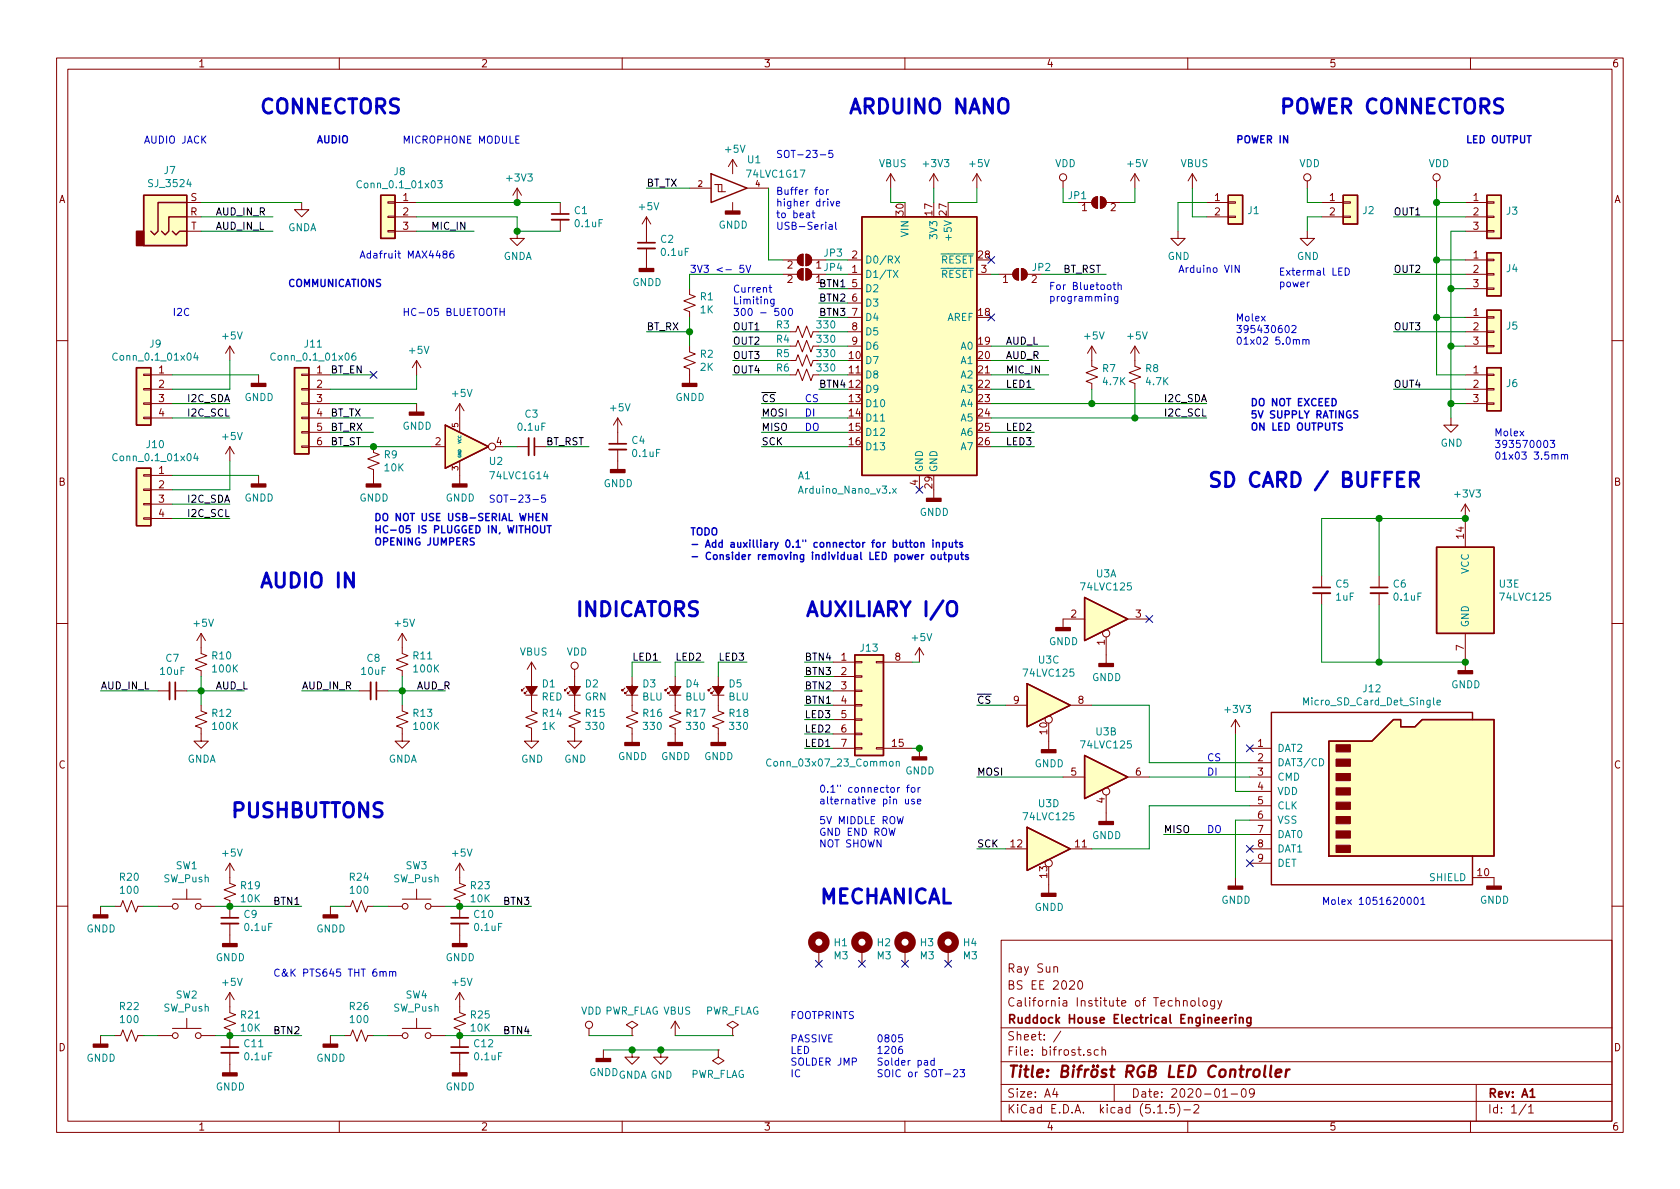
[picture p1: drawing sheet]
<svg xmlns="http://www.w3.org/2000/svg" width="297mm" height="210mm" viewBox="0 0 297 210" stroke-linecap="round" stroke-linejoin="round" font-family="sans-serif">
<defs><g id="words">
<g font-size="3.5" fill="#0000c2">
<text x="45.7" y="20.1">CONNECTORS</text>
<text x="149.9" y="20.1">ARDUINO NANO</text>
<text x="226.1" y="20.1">POWER CONNECTORS</text>
<text x="213.4" y="86.2">SD CARD / BUFFER</text>
<text x="45.7" y="104">AUDIO IN</text>
<text x="101.6" y="109">INDICATORS</text>
<text x="142.2" y="109">AUXILIARY I/O</text>
<text x="40.6" y="144.6">PUSHBUTTONS</text>
<text x="144.8" y="159.8">MECHANICAL</text>
</g>
<text font-size="2.8" fill="#840000" x="178" y="190.5">Title: Bifröst RGB LED Controller</text>
<g font-size="2.1" fill="#840000">
<text x="178" y="172">Ray Sun</text>
<text x="178" y="178">California Institute of Technology</text>
<text x="178" y="175">BS EE 2020</text>
<text x="178" y="184">Sheet: /</text>
<text x="178" y="181">Ruddock House Electrical Engineering</text>
<text x="178" y="186.7">File: bifrost.sch</text>
<text x="178" y="196.9">KiCad E.D.A. kicad (5.1.5)-2</text>
<text x="178" y="194.1">Size: A4</text>
<text x="200" y="194.1">Date: 2020-01-09</text>
<text x="263" y="194.1">Rev: A1</text>
<text x="263" y="196.9">Id: 1/1</text>
</g>
<g font-size="1.8" fill="#840000">
<text x="35" y="11.9">1</text>
<text x="85" y="11.9">2</text>
<text x="135" y="11.9">3</text>
<text x="185" y="11.9">4</text>
<text x="235" y="11.9">5</text>
<text x="285" y="11.9">6</text>
<text x="10.4" y="35.9">A</text>
<text x="33.7" y="35.6">S</text>
<text x="71.3" y="35.6">1</text>
<text x="214.8" y="35.6">1</text>
<text x="235.1" y="35.6">1</text>
<text x="260.5" y="35.6">1</text>
<text x="285.4" y="35.9">A</text>
<text x="33.7" y="38.1">R</text>
<text x="33.8" y="40.6">T</text>
<text x="71.3" y="38.1">2</text>
<text x="71.3" y="40.6">3</text>
<text x="159.8" y="38" transform="rotate(-90 159.8 38)">30</text>
<text x="164.8" y="38" transform="rotate(-90 164.8 38)">17</text>
<text x="167.4" y="38" transform="rotate(-90 167.4 38)">27</text>
<text x="191.3" y="37.3">1</text>
<text x="196.4" y="37.3">2</text>
<text x="214.8" y="38.1">2</text>
<text x="235.1" y="38.1">2</text>
<text x="260.5" y="38.1">2</text>
<text x="260.5" y="40.6">3</text>
<text x="139.2" y="47.5">2</text>
<text x="144.3" y="47.5">1 JP4</text>
<text x="150.6" y="45.7">2</text>
<text x="173" y="45.7">28</text>
<text x="260.5" y="45.7">1</text>
<text x="139.2" y="50">2</text>
<text x="144.3" y="50">1</text>
<text x="150.6" y="48.3">1</text>
<text x="150.6" y="50.8">5</text>
<text x="150.6" y="53.3">6</text>
<text x="173.5" y="48.3">3</text>
<text x="177.3" y="50">1</text>
<text x="182.4" y="50">2</text>
<text x="260.5" y="48.3">2</text>
<text x="260.5" y="50.8">3</text>
<text x="150.6" y="55.9">7</text>
<text x="150.6" y="58.4">8</text>
<text x="173" y="55.9">18</text>
<text x="260.5" y="55.9">1</text>
<text x="260.5" y="58.4">2</text>
<text x="150.2" y="63.5">10</text>
<text x="150.6" y="61">9</text>
<text x="173" y="61">19</text>
<text x="173" y="63.5">20</text>
<text x="260.5" y="61">3</text>
<text x="28.1" y="66">1</text>
<text x="28.1" y="68.6">2</text>
<text x="28.1" y="71.1">3</text>
<text x="56" y="66">1</text>
<text x="56" y="68.6">2</text>
<text x="56" y="71.1">3</text>
<text x="150.2" y="66">11</text>
<text x="150.2" y="68.6">12</text>
<text x="150.2" y="71.1">13</text>
<text x="173" y="66">21</text>
<text x="173" y="68.6">22</text>
<text x="173" y="71.1">23</text>
<text x="260.5" y="66">1</text>
<text x="260.5" y="68.6">2</text>
<text x="260.5" y="71.1">3</text>
<text x="28.1" y="73.7">4</text>
<text x="56" y="73.7">4</text>
<text x="56" y="76.2">5</text>
<text x="150.2" y="73.7">14</text>
<text x="150.2" y="76.2">15</text>
<text x="173" y="73.7">24</text>
<text x="173" y="76.2">25</text>
<text x="28.1" y="83.8">1</text>
<text x="56" y="78.7">6</text>
<text x="77" y="78.7">2</text>
<text x="87.8" y="78.7">4</text>
<text x="150.2" y="78.7">16</text>
<text x="173" y="78.7">26</text>
<text x="10.4" y="85.9">B</text>
<text x="28.1" y="86.4">2</text>
<text x="28.1" y="88.9">3</text>
<text x="162.3" y="85.8" transform="rotate(-90 162.3 85.8)">4</text>
<text x="164.8" y="86.3" transform="rotate(-90 164.8 86.3)">29</text>
<text x="285.4" y="85.9">B</text>
<text x="28.1" y="91.4">4</text>
<text x="258.8" y="95.2" transform="rotate(-90 258.8 95.2)">14</text>
<text x="189.4" y="109.2">2</text>
<text x="200.8" y="109.2">3</text>
<text x="148.7" y="116.8">1</text>
<text x="148.7" y="119.4">2</text>
<text x="158.3" y="116.8">8</text>
<text x="195.3" y="114.1" transform="rotate(-90 195.3 114.1)">1</text>
<text x="258.8" y="115" transform="rotate(-90 258.8 115)">7</text>
<text x="148.7" y="121.9">3</text>
<text x="148.7" y="124.5">4</text>
<text x="179.2" y="124.5">9</text>
<text x="190.7" y="124.5">8</text>
<text x="148.7" y="127">5</text>
<text x="148.7" y="129.5">6</text>
<text x="185.2" y="129.8" transform="rotate(-90 185.2 129.8)">10</text>
<text x="10.4" y="135.9">C</text>
<text x="148.7" y="132.1">7</text>
<text x="157.8" y="132.1">15</text>
<text x="189.4" y="137.2">5</text>
<text x="200.8" y="137.2">6</text>
<text x="222.4" y="132.1">1</text>
<text x="222.4" y="134.6">2</text>
<text x="222.4" y="137.2">3</text>
<text x="285.4" y="135.9">C</text>
<text x="195.3" y="142" transform="rotate(-90 195.3 142)">4</text>
<text x="222.4" y="139.7">4</text>
<text x="222.4" y="142.2">5</text>
<text x="178.7" y="149.9">12</text>
<text x="190.2" y="149.9">11</text>
<text x="222.4" y="144.8">6</text>
<text x="222.4" y="147.3">7</text>
<text x="222.4" y="149.9">8</text>
<text x="185.2" y="155.2" transform="rotate(-90 185.2 155.2)">13</text>
<text x="222.4" y="152.4">9</text>
<text x="261.3" y="154.9">10</text>
<text x="10.4" y="185.9">D</text>
<text x="285.4" y="185.9">D</text>
<text x="35" y="199.9">1</text>
<text x="85" y="199.9">2</text>
<text x="135" y="199.9">3</text>
<text x="185" y="199.9">4</text>
<text x="235" y="199.9">5</text>
<text x="285" y="199.9">6</text>
</g>
<g font-size="1.8" fill="#0000c2">
<text x="25.4" y="25.4">AUDIO JACK</text>
<text x="55.9" y="25.3">AUDIO</text>
<text x="71.1" y="25.4">MICROPHONE MODULE</text>
<text x="137.2" y="27.9">SOT-23-5</text>
<text x="218.4" y="25.3">POWER IN</text>
<text x="259.1" y="25.3">LED OUTPUT</text>
<text x="137.2" y="34.5">Buffer for</text>
<text x="137.2" y="36.5">higher drive</text>
<text x="137.2" y="38.6">to beat</text>
<text x="137.2" y="40.6">USB-Serial</text>
<text x="63.5" y="45.7">Adafruit MAX4486</text>
<text x="50.8" y="50.7">COMMUNICATIONS</text>
<text x="121.9" y="48.3">3V3 &lt;- 5V</text>
<text x="129.5" y="51.8">Current</text>
<text x="129.5" y="53.8">Limiting</text>
<text x="185.4" y="51.3">For Bluetooth</text>
<text x="185.4" y="53.3">programming</text>
<text x="208.3" y="48.3">Arduino VIN</text>
<text x="226.1" y="48.7">Extermal LED</text>
<text x="226.1" y="50.8">power</text>
<text x="30.5" y="55.9">I2C</text>
<text x="71.1" y="55.9">HC-05 BLUETOOTH</text>
<text x="218.4" y="56.8">Molex</text>
<text x="218.4" y="58.9">395430602</text>
<text x="218.4" y="61">01x02 5.0mm</text>
<text x="142.2" y="71.1">CS</text>
<text x="221" y="71.8">DO NOT EXCEED</text>
<text x="142.2" y="76.2">DO</text>
<text x="142.2" y="73.7">DI</text>
<text x="221" y="74">5V SUPPLY RATINGS</text>
<text x="221" y="76.1">ON LED OUTPUTS</text>
<text x="264.2" y="77.2">Molex</text>
<text x="264.2" y="79.2">393570003</text>
<text x="264.2" y="81.3">01x03 3.5mm</text>
<text x="86.4" y="88.9">SOT-23-5</text>
<text x="66" y="92.1">DO NOT USE USB-SERIAL WHEN</text>
<text x="66" y="94.3">HC-05 IS PLUGGED IN, WITHOUT</text>
<text x="121.9" y="94.7">TODO</text>
<text x="66" y="96.5">OPENING JUMPERS</text>
<text x="121.9" y="96.8">- Add auxilliary 0.1&quot; connector for button inputs</text>
<text x="121.9" y="99">- Consider removing individual LED power outputs</text>
<text x="213.4" y="134.6">CS</text>
<text x="213.4" y="137.2">DI</text>
<text x="144.8" y="140.2">0.1&quot; connector for</text>
<text x="144.8" y="142.2">alternative pin use</text>
<text x="144.8" y="145.7">5V MIDDLE ROW</text>
<text x="144.8" y="147.8">GND END ROW</text>
<text x="144.8" y="149.9">NOT SHOWN</text>
<text x="213.4" y="147.3">DO</text>
<text x="233.7" y="160">Molex 1051620001</text>
<text x="48.3" y="172.7">C&amp;K PTS645 THT 6mm</text>
<text x="139.7" y="180.2">FOOTPRINTS</text>
<text x="139.7" y="184.3">PASSIVE</text>
<text x="154.9" y="184.3">0805</text>
<text x="139.7" y="186.4">LED</text>
<text x="139.7" y="188.4">SOLDER JMP</text>
<text x="139.7" y="190.5">IC</text>
<text x="154.9" y="186.4">1206</text>
<text x="154.9" y="188.4">Solder pad</text>
<text x="154.9" y="190.5">SOIC or SOT-23</text>
</g>
<g font-size="1.8" fill="#008484">
<text x="128.3" y="27">+5V</text>
<text x="132.2" y="28.9">U1</text>
<text x="155.4" y="29.6">VBUS</text>
<text x="163.4" y="29.6">+3V3</text>
<text x="171.5" y="29.6">+5V</text>
<text x="186.5" y="29.6">VDD</text>
<text x="199.4" y="29.6">+5V</text>
<text x="208.8" y="29.6">VBUS</text>
<text x="229.7" y="29.6">VDD</text>
<text x="252.6" y="29.6">VDD</text>
<text x="26.5" y="33.1">SJ_3524</text>
<text x="29.1" y="30.8">J7</text>
<text x="63.7" y="33.3">Conn_0.1_01x03</text>
<text x="69.7" y="31">J8</text>
<text x="89.7" y="32.1">+3V3</text>
<text x="132.3" y="31.4">74LVC1G17</text>
<text x="188.9" y="35.2">JP1</text>
<text x="50.9" y="40.9">GNDA</text>
<text x="101.6" y="37.9">C1</text>
<text x="101.8" y="40.2">0.1uF</text>
<text x="113.1" y="37.2">+5V</text>
<text x="127.1" y="40.4">GNDD</text>
<text x="160.7" y="41.8" transform="rotate(-90 160.7 41.8)">VIN</text>
<text x="220.7" y="37.9">J1</text>
<text x="241" y="37.9">J2</text>
<text x="266.4" y="38">J3</text>
<text x="89" y="46">GNDA</text>
<text x="116.8" y="42.9">C2</text>
<text x="117" y="45.3">0.1uF</text>
<text x="145.7" y="45.4">JP3</text>
<text x="152.9" y="46.6">D0/RX</text>
<text x="165.7" y="42" transform="rotate(-90 165.7 42)">3V3</text>
<text x="166.3" y="46.6">RESET</text>
<text x="168.3" y="42.1" transform="rotate(-90 168.3 42.1)">+5V</text>
<text x="182.6" y="47.9">JP2</text>
<text x="206.5" y="46">GND</text>
<text x="229.3" y="46">GND</text>
<text x="111.8" y="50.6">GNDD</text>
<text x="123.9" y="53.1">R1</text>
<text x="152.9" y="49.1">D1/TX</text>
<text x="152.9" y="51.7">D2</text>
<text x="166.3" y="49.1">RESET</text>
<text x="266.4" y="48.1">J4</text>
<text x="123.9" y="55.4">1K</text>
<text x="137.3" y="58.1">R3</text>
<text x="144.6" y="58.1">330</text>
<text x="152.9" y="54.2">D3</text>
<text x="152.9" y="56.8">D4</text>
<text x="152.9" y="59.3">D5</text>
<text x="167.4" y="56.8">AREF</text>
<text x="266.4" y="58.3">J5</text>
<text x="20.5" y="63.8">Conn_0.1_01x04</text>
<text x="26.5" y="61.5">J9</text>
<text x="39.4" y="60">+5V</text>
<text x="48.5" y="63.8">Conn_0.1_01x06</text>
<text x="53.9" y="61.5">J11</text>
<text x="72.4" y="62.6">+5V</text>
<text x="123.9" y="63.3">R2</text>
<text x="123.9" y="65.6">2K</text>
<text x="137.3" y="60.6">R4</text>
<text x="137.3" y="63.2">R5</text>
<text x="137.3" y="65.7">R6</text>
<text x="144.6" y="60.6">330</text>
<text x="144.6" y="63.2">330</text>
<text x="144.6" y="65.7">330</text>
<text x="152.9" y="64.4">D7</text>
<text x="152.9" y="61.8">D6</text>
<text x="170" y="61.8">A0</text>
<text x="170" y="64.4">A1</text>
<text x="191.8" y="60">+5V</text>
<text x="195" y="65.8">R7</text>
<text x="199.4" y="60">+5V</text>
<text x="202.6" y="65.8">R8</text>
<text x="43.2" y="70.9">GNDD</text>
<text x="80.1" y="70.2">+5V</text>
<text x="119.4" y="70.9">GNDD</text>
<text x="152.9" y="66.9">D8</text>
<text x="152.9" y="69.5">D9</text>
<text x="170" y="66.9">A2</text>
<text x="170" y="69.5">A3</text>
<text x="195.1" y="68.1">4.7K</text>
<text x="202.7" y="68.1">4.7K</text>
<text x="266.4" y="68.4">J6</text>
<text x="39.4" y="77.8">+5V</text>
<text x="71.2" y="76">GNDD</text>
<text x="91.7" y="76.2">0.1uF</text>
<text x="92.9" y="73.9">C3</text>
<text x="108" y="72.7">+5V</text>
<text x="152.9" y="72">D10</text>
<text x="152.9" y="74.5">D11</text>
<text x="152.9" y="77.1">D12</text>
<text x="170" y="72">A4</text>
<text x="170" y="74.5">A5</text>
<text x="170" y="77.1">A6</text>
<text x="20.5" y="81.6">Conn_0.1_01x04</text>
<text x="26" y="79.2">J10</text>
<text x="68" y="81">R9</text>
<text x="68" y="83.4">10K</text>
<text x="86.6" y="82.2">U2</text>
<text x="111.8" y="78.5">C4</text>
<text x="111.9" y="80.8">0.1uF</text>
<text x="152.9" y="79.6">D13</text>
<text x="163.2" y="83.6" transform="rotate(-90 163.2 83.6)">GND</text>
<text x="165.7" y="83.6" transform="rotate(-90 165.7 83.6)">GND</text>
<text x="170" y="79.6">A7</text>
<text x="254.7" y="79">GND</text>
<text x="43.2" y="88.7">GNDD</text>
<text x="63.6" y="88.7">GNDD</text>
<text x="78.8" y="88.7">GNDD</text>
<text x="86.9" y="84.8">74LVC1G14</text>
<text x="106.7" y="86.2">GNDD</text>
<text x="141.1" y="84.8">A1</text>
<text x="141.6" y="87.3">Arduino_Nano_v3.x</text>
<text x="257.4" y="88">+3V3</text>
<text x="162.6" y="91.2">GNDD</text>
<text x="259.7" y="101.5" transform="rotate(-90 259.7 101.5)">VCC</text>
<text x="191.4" y="104.4">74LVC125</text>
<text x="193.8" y="102.1">U3A</text>
<text x="236.2" y="103.9">C5</text>
<text x="236.2" y="106.2">1uF</text>
<text x="246.4" y="103.9">C6</text>
<text x="246.6" y="106.2">0.1uF</text>
<text x="265.1" y="103.9">U3E</text>
<text x="265.5" y="106.2">74LVC125</text>
<text x="34.3" y="110.8">+5V</text>
<text x="69.9" y="110.8">+5V</text>
<text x="161.3" y="113.4">+5V</text>
<text x="259.7" y="111" transform="rotate(-90 259.7 111)">GND</text>
<text x="28.4" y="119.3">10uF</text>
<text x="29.4" y="117">C7</text>
<text x="37.6" y="116.6">R10</text>
<text x="37.7" y="118.9">100K</text>
<text x="64" y="119.3">10uF</text>
<text x="64.9" y="117">C8</text>
<text x="73.1" y="116.6">R11</text>
<text x="73.3" y="118.9">100K</text>
<text x="91.9" y="115.9">VBUS</text>
<text x="100.2" y="115.9">VDD</text>
<text x="152.2" y="115.2">J13</text>
<text x="181.2" y="119.7">74LVC125</text>
<text x="183.7" y="117.3">U3C</text>
<text x="185.5" y="114.1">GNDD</text>
<text x="95.8" y="123.9">RED</text>
<text x="95.9" y="121.6">D1</text>
<text x="103.4" y="123.9">GRN</text>
<text x="103.5" y="121.6">D2</text>
<text x="113.6" y="123.9">BLU</text>
<text x="113.7" y="121.6">D3</text>
<text x="121.2" y="123.9">BLU</text>
<text x="121.3" y="121.6">D4</text>
<text x="128.8" y="123.9">BLU</text>
<text x="128.9" y="121.6">D5</text>
<text x="193.1" y="120.4">GNDD</text>
<text x="230.9" y="124.7">Micro_SD_Card_Det_Single</text>
<text x="241.1" y="122.4">J12</text>
<text x="256.6" y="121.7">GNDD</text>
<text x="37.6" y="126.8">R12</text>
<text x="37.7" y="129.1">100K</text>
<text x="73.1" y="126.8">R13</text>
<text x="73.3" y="129.1">100K</text>
<text x="95.9" y="129.1">1K</text>
<text x="96" y="126.8">R14</text>
<text x="103.6" y="126.8">R15</text>
<text x="103.7" y="129.1">330</text>
<text x="113.8" y="126.8">R16</text>
<text x="113.9" y="129.1">330</text>
<text x="121.4" y="126.8">R17</text>
<text x="121.5" y="129.1">330</text>
<text x="129" y="126.8">R18</text>
<text x="129.1" y="129.1">330</text>
<text x="193.8" y="130">U3B</text>
<text x="216.7" y="126.1">+3V3</text>
<text x="33.1" y="134.9">GNDA</text>
<text x="68.7" y="134.9">GNDA</text>
<text x="92.2" y="134.9">GND</text>
<text x="99.8" y="134.9">GND</text>
<text x="109.3" y="134.4">GNDD</text>
<text x="116.9" y="134.4">GNDD</text>
<text x="124.5" y="134.4">GNDD</text>
<text x="136.3" y="135.6">Conn_03x07_23_Common</text>
<text x="160.1" y="137">GNDD</text>
<text x="182.9" y="135.7">GNDD</text>
<text x="191.4" y="132.4">74LVC125</text>
<text x="225.8" y="133">DAT2</text>
<text x="225.8" y="135.5">DAT3/CD</text>
<text x="183.7" y="142.7">U3D</text>
<text x="225.8" y="138">CMD</text>
<text x="225.8" y="140.6">VDD</text>
<text x="225.8" y="143.1">CLK</text>
<text x="181.2" y="145.1">74LVC125</text>
<text x="193.1" y="148.4">GNDD</text>
<text x="225.8" y="145.7">VSS</text>
<text x="225.8" y="148.2">DAT0</text>
<text x="21.2" y="155.7">R20</text>
<text x="31.1" y="153.7">SW1</text>
<text x="39.4" y="151.5">+5V</text>
<text x="61.9" y="155.7">R24</text>
<text x="71.8" y="153.7">SW3</text>
<text x="80.1" y="151.5">+5V</text>
<text x="225.8" y="150.7">DAT1</text>
<text x="225.8" y="153.3">DET</text>
<text x="252.9" y="155.8">SHIELD</text>
<text x="21.4" y="158.1">100</text>
<text x="29" y="156">SW_Push</text>
<text x="42.6" y="157.2">R19</text>
<text x="42.6" y="159.6">10K</text>
<text x="62" y="158.1">100</text>
<text x="69.6" y="156">SW_Push</text>
<text x="83.3" y="157.2">R23</text>
<text x="83.3" y="159.6">10K</text>
<text x="182.9" y="161.1">GNDD</text>
<text x="216" y="159.8">GNDD</text>
<text x="261.7" y="159.8">GNDD</text>
<text x="15.3" y="164.9">GNDD</text>
<text x="43.2" y="162.3">C9</text>
<text x="43.4" y="164.6">0.1uF</text>
<text x="55.9" y="164.9">GNDD</text>
<text x="83.9" y="162.3">C10</text>
<text x="84" y="164.6">0.1uF</text>
<text x="147.5" y="167.3">H1</text>
<text x="155.2" y="167.3">H2</text>
<text x="162.8" y="167.3">H3</text>
<text x="170.4" y="167.3">H4</text>
<text x="38.2" y="170">GNDD</text>
<text x="78.8" y="170">GNDD</text>
<text x="147.5" y="169.6">M3</text>
<text x="155.1" y="169.6">M3</text>
<text x="162.7" y="169.6">M3</text>
<text x="170.4" y="169.6">M3</text>
<text x="21.2" y="178.6">R22</text>
<text x="29" y="178.9">SW_Push</text>
<text x="31.1" y="176.6">SW2</text>
<text x="39.4" y="174.3">+5V</text>
<text x="61.9" y="178.6">R26</text>
<text x="69.6" y="178.9">SW_Push</text>
<text x="71.8" y="176.6">SW4</text>
<text x="80.1" y="174.3">+5V</text>
<text x="102.7" y="179.4">VDD PWR_FLAG VBUS</text>
<text x="124.6" y="179.4">PWR_FLAG</text>
<text x="21.4" y="180.9">100</text>
<text x="42.6" y="180.1">R21</text>
<text x="42.6" y="182.4">10K</text>
<text x="43.3" y="185.2">C11</text>
<text x="62" y="180.9">100</text>
<text x="83.3" y="180.1">R25</text>
<text x="83.3" y="182.4">10K</text>
<text x="83.9" y="185.2">C12</text>
<text x="15.3" y="187.8">GNDD</text>
<text x="43.4" y="187.5">0.1uF</text>
<text x="55.9" y="187.8">GNDD</text>
<text x="84" y="187.5">0.1uF</text>
<text x="104.2" y="190.3">GNDD</text>
<text x="109.3" y="190.7">GNDA GND</text>
<text x="122" y="190.6">PWR_FLAG</text>
<text x="38.2" y="192.8">GNDD</text>
<text x="78.8" y="192.8">GNDD</text>
</g>
<g font-size="1.8">
<text x="114.3" y="33">BT_TX</text>
<text x="38.1" y="38.1">AUD_IN_R</text>
<text x="38.1" y="40.6">AUD_IN_L</text>
<text x="76.2" y="40.6">MIC_IN</text>
<text x="246.4" y="38.1">OUT1</text>
<text x="144.8" y="50.8">BTN1</text>
<text x="144.8" y="53.3">BTN2</text>
<text x="188" y="48.3">BT_RST</text>
<text x="246.4" y="48.3">OUT2</text>
<text x="114.3" y="58.4">BT_RX</text>
<text x="129.5" y="58.4">OUT1</text>
<text x="144.8" y="55.9">BTN3</text>
<text x="246.4" y="58.4">OUT3</text>
<text x="129.5" y="61">OUT2</text>
<text x="129.5" y="63.5">OUT3</text>
<text x="177.8" y="63.5">AUD_R</text>
<text x="177.8" y="61">AUD_L</text>
<text x="33" y="71.1">I2C_SDA</text>
<text x="58.4" y="66">BT_EN</text>
<text x="129.5" y="66">OUT4</text>
<text x="134.6" y="71.1">CS</text>
<text x="144.8" y="68.6">BTN4</text>
<text x="177.8" y="66">MIC_IN</text>
<text x="177.8" y="68.6">LED1</text>
<text x="205.7" y="71.1">I2C_SDA</text>
<text x="246.4" y="68.6">OUT4</text>
<text x="33" y="73.7">I2C_SCL</text>
<text x="58.4" y="76.2">BT_RX</text>
<text x="58.4" y="73.7">BT_TX</text>
<text x="134.6" y="76.2">MISO</text>
<text x="134.6" y="73.7">MOSI</text>
<text x="177.8" y="76.2">LED2</text>
<text x="205.7" y="73.7">I2C_SCL</text>
<text x="58.4" y="78.7">BT_ST</text>
<text x="96.5" y="78.7">BT_RST</text>
<text x="134.6" y="78.7">SCK</text>
<text x="177.8" y="78.7">LED3</text>
<text x="33" y="88.9">I2C_SDA</text>
<text x="33" y="91.4">I2C_SCL</text>
<text x="111.8" y="116.8">LED1</text>
<text x="119.4" y="116.8">LED2</text>
<text x="127" y="116.8">LED3</text>
<text x="142.2" y="119.4">BTN3</text>
<text x="142.2" y="116.8">BTN4</text>
<text x="17.8" y="121.9">AUD_IN_L</text>
<text x="38.1" y="121.9">AUD_L</text>
<text x="53.3" y="121.9">AUD_IN_R</text>
<text x="73.7" y="121.9">AUD_R</text>
<text x="142.2" y="121.9">BTN2</text>
<text x="142.2" y="124.5">BTN1</text>
<text x="172.7" y="124.5">CS</text>
<text x="142.2" y="127">LED3</text>
<text x="142.2" y="129.5">LED2</text>
<text x="142.2" y="132.1">LED1</text>
<text x="172.7" y="137.2">MOSI</text>
<text x="172.7" y="149.9">SCK</text>
<text x="205.7" y="147.3">MISO</text>
<text x="48.3" y="160">BTN1</text>
<text x="88.9" y="160">BTN3</text>
<text x="48.3" y="182.9">BTN2</text>
<text x="88.9" y="182.9">BTN4</text>
</g>
<g font-size="1.4" fill="#840000">
<text x="123.4" y="33">2</text>
<text x="133.6" y="33">4</text>
<text x="81" y="75.6" transform="rotate(-90 81 75.6)">5</text>
<text x="81" y="83.2" transform="rotate(-90 81 83.2)">3</text>
</g>
<g font-size=".7" fill="#008484">
<text x="81.5" y="81" transform="rotate(-90 81.5 81)">GND</text>
<text x="81.5" y="78.5" transform="rotate(-90 81.5 78.5)">VCC</text>
</g>
</g></defs>
<g fill="none" stroke="#840000" stroke-width=".18">
<path d="M10 10.3h277v189.9h-277zM12 12.2h273v186.1h-273zM60 10.3v1.9M110 10.3v1.9M160 10.3v1.9M210 10.3v1.9M260 10.3v1.9M33 35.8h2.6M33 38.3h2.6M53.3 35.8v1.3h1.3l-1.3 1.2-1.2-1.2h1.2M68.6 35.7h1.2v.2h-1.2zM68.6 38.2h1.2v.3h-1.2z"/>
<path d="M69.8 35.8h3.9M69.8 38.3h3.9M91.4 33.3l-.7 1.2M91.4 33.3v2.5M91.4 33.3l.8 1.2M99.1 35.8v2M99.1 38.9v2M114.3 38.3l-.8 1.3M114.3 38.3v4.6M114.3 38.3l.8 1.3M121.9 33.3h3.8M126.4 32.6h.6v1.3h1.3"/>
<path d="M127 32.6h.6v1.3M129.5 28.2v2.5M129.5 35.8v1.5M129.5 28.2l-.7 1.3M129.5 28.2l.8 1.3M132.1 33.3h3.8M157.5 30.7l-.8 1.3M157.5 30.7v2.6M157.5 30.7l.7 1.3M165.1 30.7l-.8 1.3M165.1 30.7v2.6M165.1 30.7l.8 1.3"/>
<path d="M172.7 30.7l-.7 1.3M172.7 30.7v2.6M172.7 30.7l.8 1.3M188 32v1.3M190.5 35.8h2.5M193.4 35l.7-.2v2a1.02 1.02 0 0 1-1-.6 1.02 1.02 0 0 1 .3-1.2zM194.6 34.8a1.02 1.02 0 0 1 1 1 1.02 1.02 0 0 1-1 1zM195.6 35.8h2.5M200.7 30.7v2.6M200.7 30.7l-.8 1.3M200.7 30.7l.7 1.3M210.8 30.7l-.7 1.3"/>
<path d="M210.8 30.7v2.6M210.8 30.7l.8 1.3M213.4 35.8h3.8M213.4 38.3h3.8M217.2 38.2h1.2v.3h-1.2zM217.2 35.7h1.2v.2h-1.2zM231.1 32v1.3M233.7 35.8h3.8M233.7 38.3h3.8M237.5 38.2h1.3v.3h-1.3zM237.5 35.7h1.3v.2h-1.3zM254 32v1.3"/>
<path d="M259.1 35.8h3.8M259.1 38.3h3.8M262.9 35.7h1.3v.2h-1.3zM262.9 38.2h1.3v.3h-1.3zM33 40.9h2.6M68.6 40.8h1.2v.2h-1.2zM69.8 40.9h3.9M91.4 40.9v1.3h1.3l-1.3 1.2-1.2-1.2h1.2M114.3 43.9v3.6M121.9 51v1.1l1 .3-2 .8 2 .8-2 .7 1 .4v1M138.4 46h2.6M138.4 48.5h2.6"/>
<path d="M139.7 58.7h1l.4-1 .8 2 .7-2 .8 2 .4-1h1M141.2 47.8l.4-.3h.4v2a1.03 1.03 0 0 1-.9-.6 1.03 1.03 0 0 1 .1-1.1zM141.2 45.3l.4-.3h.4v2a1.03 1.03 0 0 1-.9-.6 1.03 1.03 0 0 1 .1-1.1zM142.5 47.5a1.02 1.02 0 0 1 1 1 1.02 1.02 0 0 1-1 1zM142.5 45a1.02 1.02 0 0 1 1 1 1.02 1.02 0 0 1-1 1zM143.5 46h2.5M143.5 48.5h2.5M149.9 46h2.5M149.9 48.5h2.5M149.9 51h2.5M149.9 56.1h2.5M149.9 58.7h2.5"/>
<path d="M149.9 53.6h2.5M172.7 48.5h2.6M176.5 48.5h2.6M179.3 47.8l.4-.3h.4v2a1.03 1.03 0 0 1-.9-.6 1.03 1.03 0 0 1 .1-1.1zM180.6 47.5a1.02 1.02 0 0 1 1 1 1.02 1.02 0 0 1-1 1zM181.6 48.5h2.5M208.3 40.9v1.3h1.2l-1.2 1.2-1.3-1.2h1.3M231.1 40.9v1.3h1.3l-1.3 1.2-1.2-1.2h1.2M259.1 40.9h3.8M259.1 46h3.8M259.1 48.5h3.8M259.1 51h3.8"/>
<path d="M259.1 56.1h3.8M259.1 58.7h3.8M262.9 40.8h1.3v.2h-1.3zM262.9 50.9h1.3v.3h-1.3zM262.9 45.8h1.3v.3h-1.3zM262.9 48.4h1.3v.2h-1.3zM262.9 56h1.3v.3h-1.3zM262.9 58.5h1.3v.3h-1.3zM10 60.2h2M25.4 73.8h1.3v.2h-1.3zM25.4 71.2h1.3v.3h-1.3zM25.4 66.2h1.3v.2h-1.3z"/>
<path d="M25.4 68.7h1.3v.3h-1.3zM26.7 66.3h3.8M26.7 68.8h3.8M26.7 71.4h3.8M26.7 73.9h3.8M40.6 61.2v2.5M40.6 79v2.5M40.6 79l-.7 1.3M40.6 79l.8 1.3M40.6 61.2l-.7 1.3M40.6 61.2l.8 1.3M45.7 66.3v1.5"/>
<path d="M53.3 76.3h1.3v.3h-1.3zM53.3 78.9h1.3v.2h-1.3zM53.3 73.8h1.3v.2h-1.3zM53.3 68.7h1.3v.3h-1.3zM53.3 66.2h1.3v.2h-1.3zM53.3 71.2h1.3v.3h-1.3zM54.6 66.3h3.8M54.6 68.8h3.8M54.6 71.4h3.8M54.6 79h3.8M54.6 73.9h3.8M54.6 76.4h3.8"/>
<path d="M66 79v1l1.1 .4-2.1 .7 2.1 .8-2.1 .8 1 .4v2.5M73.7 63.7v2.6M73.7 71.4v1.5M73.7 63.7l-.8 1.3M73.7 63.7l.7 1.3M76.2 79h2.5M81.3 71.4v5M81.3 71.4l-.8 1.2M81.3 71.4l.7 1.2M91.4 79h2.1M94.5 79h2M109.2 73.9v4.6"/>
<path d="M109.2 79.5v3.6M109.2 73.9l-.7 1.3M109.2 73.9l.8 1.3M121.9 61.2v1l1 .4-2 .8 2 .7-2 .8 1 .4v2.5M139.7 61.2h1l.4-1 .8 2 .7-2 .8 2 .4-1h1M139.7 63.7h1l.4-1 .8 2.1 .7-2.1 .8 2.1 .4-1.1h1M139.7 66.3h1l.4-1 .8 2 .7-2 .8 2 .4-1h1M149.9 61.2h2.5M193 61.2v3.6l1.1 .3-2.1 .8 2.1 .8-2.1 .7 1 .4v1M193 61.2l-.7 1.3M193 61.2l.8 1.3M200.7 61.2v3.6l1 .3-2.1 .8 2.1 .8-2.1 .7 1.1 .4v1"/>
<path d="M200.7 61.2l-.8 1.3M200.7 61.2l.7 1.3M256.5 73.9v1.3h1.3l-1.3 1.2-1.2-1.2h1.2M259.1 61.2h3.8M259.1 66.3h3.8M259.1 68.8h3.8M259.1 71.4h3.8M262.9 61.1h1.3v.2h-1.3zM262.9 71.2h1.3v.3h-1.3zM262.9 66.2h1.3v.2h-1.3zM262.9 68.7h1.3v.3h-1.3zM285 60.2h2"/>
<path d="M25.4 91.6h1.3v.2h-1.3zM25.4 89h1.3v.3h-1.3zM25.4 83.9h1.3v.3h-1.3zM25.4 86.5h1.3v.2h-1.3zM26.7 84.1h3.8M26.7 86.6h3.8M26.7 89.1h3.8M26.7 91.7h3.8M45.7 84.1v1.5M81.3 81.5v4.1M162.6 84.1v2.5M165.1 86.6v1.5"/>
<path d="M259.1 89.1v7.7M259.1 89.1l-.8 1.3M259.1 89.1l.7 1.3M10 110.3h2M35.6 112v3.6l1 .3-2.1 .8 2.1 .8-2.1 .7 1.1 .4v1M35.6 112l-.8 1.3M35.6 112l.7 1.3M71.1 112v3.6l1 .3-2 .8 2 .8-2 .7 1 .4v1M71.1 112l-.7 1.3M71.1 112l.8 1.3M94 117.1v8.6l1 .4-2 .8 2 .7-2 .8 1 .4v2.3h1.2l-1.2 1.2-1.3-1.2h1.3M94 117.1l-.8 1.3"/>
<path d="M94 117.1l.7 1.3M101.6 118.4v7.3l1 .4-2 .8 2 .7-2 .8 1 .4v2.3h1.3l-1.3 1.2-1.3-1.2h1.3M111.8 119.6v6.1l1 .4-2.1 .8 2.1 .7-2.1 .8 1.1 .4v2.5M119.4 119.6v6.1l1 .4-2 .8 2 .7-2 .8 1 .4v2.5M127 119.6v6.1l1 .4-2 .8 2 .7-2 .8 1 .4v2.5M147.3 117.1h3.8M147.3 119.6h3.8M151.1 119.5h1.3v.3h-1.3zM151.1 117h1.3v.2h-1.3zM154.9 117h1.3v.2h-1.3zM156.2 117.1h5.1M162.6 114.5l-.8 1.3"/>
<path d="M162.6 114.5v2.6M162.6 114.5l.7 1.3M191.8 109.5h-3.8v1.5M195.6 112.6v4.7M199.4 109.5h3.8M233.7 101.8v2.1M233.7 104.9v2M243.8 101.8v2.1M243.8 104.9v2M259.1 112v6.6M285 110.3h2M27.9 122.2h2.1"/>
<path d="M31 122.2h2M35.6 124.7v1l1 .4-2.1 .8 2.1 .7-2.1 .8 1.1 .4v2.3h1.2l-1.2 1.2-1.3-1.2h1.3M63.5 122.2h2M66.5 122.2h2.1M71.1 124.7v1l1 .4-2 .8 2 .7-2 .8 1 .4v2.3h1.3l-1.3 1.2-1.3-1.2h1.3M92.7 121.7l-.5 .5v-.3v.3h.3M93 122.9h2M93.2 122.2l-.5 .5v-.3v.3h.3M100.3 121.7l-.5 .5v-.3v.3h.3M100.6 122.9h2M100.8 122.2l-.5 .5v-.3v.3h.3M110.5 121.7l-.5 .5v-.3v.3h.2"/>
<path d="M110.7 122.9h2.1M111 122.2l-.5 .5v-.3v.3h.2M118.1 121.7l-.5 .5v-.3v.3h.3M118.4 122.9h2M118.6 122.2l-.5 .5v-.3v.3h.3M125.7 121.7l-.5 .5v-.3v.3h.3M126 122.9h2M126.2 122.2l-.5 .5v-.3v.3h.3M147.3 122.2h3.8M147.3 124.7h3.8M147.3 132.3h3.8M147.3 127.2h3.8"/>
<path d="M147.3 129.8h3.8M151.1 132.2h1.3v.3h-1.3zM151.1 129.7h1.3v.2h-1.3zM151.1 127.1h1.3v.3h-1.3zM151.1 124.6h1.3v.2h-1.3zM151.1 122h1.3v.3h-1.3zM154.9 132.2h1.3v.3h-1.3zM156.2 132.3h5.1M162.6 132.3v1.6M177.8 124.7h3.8M185.4 127.9v4.7M188 137.4h3.8"/>
<path d="M189.2 124.7h3.8M199.4 137.4h3.8M218.4 127.2v2.6M218.4 127.2l-.7 1.3M218.4 127.2l.8 1.3M221 137.4h3.8M221 132.3h3.8M221 134.9h3.8M221 139.9h3.8M30.5 159h5.1M33 157.2v1.8M40.6 152.6v3.6l1.1 .4-2.1 .7 2.1 .8-2.1 .8 1 .4v3"/>
<path d="M40.6 152.6l-.7 1.3M40.6 152.6l.8 1.3M71.1 159h5.1M73.7 157.2v1.8M81.3 152.6v3.6l1 .4-2 .7 2 .8-2 .8 1 .4v3M81.3 152.6l-.8 1.3M81.3 152.6l.7 1.3M177.8 150.1h3.8M185.4 153.3v4.7M189.2 150.1h3.8M195.6 140.6v4.7M218.4 155.2v1.5"/>
<path d="M221 142.5h3.8M221 145h3.8M221 147.6h3.8M221 150.1h3.8M221 152.6h3.8M260.3 155.2h3.9v1.5M10 160.2h2M17.8 160.3v1.5M20.3 160.3h1l.4-1 .8 2 .7-2 .8 2 .4-1h1M27.9 160.3h2.6M35.6 160.3h2.5M40.6 175.5v3.6l1.1 .3-2.1 .8 2.1 .8-2.1 .7 1 .4v3.1"/>
<path d="M40.6 163.3v3.6M40.6 175.5l-.7 1.3M40.6 175.5l.8 1.3M58.4 160.3v1.5M61 160.3h1l.4-1 .7 2 .8-2 .7 2 .4-1h1M68.6 160.3h2.5M76.2 160.3h2.5M81.3 175.5v3.6l1 .3-2 .8 2 .8-2 .7 1 .4v3.1M81.3 163.3v3.6M81.3 175.5l-.8 1.3M81.3 175.5l.7 1.3M144.8 167.9v2.5"/>
<path d="M152.4 167.9v2.5M160 167.9v2.5M167.6 167.9v2.5M177 166.3h108v32h-108zM186.3 171.1l.1-.1a.37 .37 0 0 1 .6 .1v.8M190.7 173.6l.2-.2a.8 .8 0 0 1 .5 .8 .8 .8 0 0 1-.5 .7l-.2-.1-.1-.4zM209.2 177.1l.1-.1a.37 .37 0 0 1 .6 .1v.8M209.2 176.9v1M210.7 177l.3-.1 .3 .3v.4l-.3 .3-.3-.1-.2-.2zM212 176.4v1.3l.2 .2M212.8 177.1l.2-.2 .4 .2v.7l-.2 .1-.4-.1zM214.8 176.9v1.2l-.3 .3h-.4"/>
<path d="M214.8 177l-.5-.1-.3 .3 .1 .6 .2 .1 .5-.1M215.3 176.9l.4 1M216 176.9l-.5 1.4-.2 .1M285 160.2h2M17.8 183.1v1.6M20.3 183.1h1l.4-1 .8 2 .7-2 .8 2 .4-1h1M27.9 183.1h2.6M30.5 181.9h5.1M33 180.1v1.8M35.6 183.1h2.5M40.6 186.2v3.5M58.4 183.1v1.6"/>
<path d="M60 198.3v1.9M61 183.1h1l.4-1 .7 2 .8-2 .7 2 .4-1h1M68.6 183.1h2.5M71.1 181.9h5.1M73.7 180.1v1.8M76.2 183.1h2.5M81.3 186.2v3.5M104.1 181.9v1.2M106.7 185.7v1.5M110 198.3v1.9M111.8 181.9l1-.7-1-.6-1.1 .6 1.1 .7v1.2M111.8 183.1h.1"/>
<path d="M111.8 185.7v1.2h1.2l-1.2 1.3-1.3-1.3h1.3M116.8 185.7v1.2h1.3l-1.3 1.3-1.2-1.3h1.2M119.4 180.6v2.5M119.4 180.6l-.8 1.3M119.4 180.6l.7 1.3M127 185.7v1.2l1 .7-1 .6-1-.6 1-.7M127 185.7h.1M129.5 181.9l1.1-.7-1.1-.6-1 .6 1 .7v1.2M129.5 183.1h.1M160 198.3v1.9M177 194.8h108M177 191.8h108"/>
<path d="M177 187.8h108M177 181.8h108M186.5 192.5l-.4 1h1M186.8 193v1M187.6 182.3l-1.3 2M192.8 185.7l-.3-.1-.2 .2v.2l.5 .2v.3h-.5M194.2 185.7l-.4-.1-.3 .3v.6l.3 .1 .4-.1M194.8 185.7l.2-.1 .4 .1 .1 .9M194.8 185.1v1.5M197 191.8v3M204.7 196.8h.8M206.2 196.7v.1"/>
<path d="M207.6 195.3h-.7l-.1 .7 .2-.1 .5 .1 .2 .2-.1 .5-.2 .1-.6-.1M208.2 195.1a1.71 1.71 0 0 1 0 2.3M209.3 196.3h1.2M210 198.3v1.9M211.1 195.5l.2-.2h.4l.3 .5-1 1h1M216.2 194h.8M217.7 193.5h1.1M219.6 192.7l.4-.2a.94 .94 0 0 1 0 1.5 .82 .82 0 0 1-.4-1.3zM221.8 193.2l-.3 .3h-.3l-.3-.3v-.4l.2-.2 .4-.1 .2 .2a1.13 1.13 0 0 1-.2 1.2l-.4 .1M260 198.3v1.9M261 191.8v6.5M269.8 195.2l-1.2 2"/>
<path d="M270.3 195.8l.4-.5v1.5M270.3 196.8h.8"/>
<circle cx="188" cy="31.4" r=".63"/>
<circle cx="231.1" cy="31.4" r=".63"/>
<circle cx="254" cy="31.4" r=".63"/>
<circle cx="87" cy="79" r=".63"/>
<circle cx="101.6" cy="117.7" r=".63"/>
<circle cx="195.6" cy="112" r=".63"/>
<circle cx="185.4" cy="127.2" r=".63"/>
<circle cx="195.6" cy="139.9" r=".63"/>
<circle cx="185.4" cy="152.6" r=".63"/>
<circle cx="31" cy="160.3" r=".51"/>
<circle cx="35.1" cy="160.3" r=".51"/>
<circle cx="71.6" cy="160.3" r=".51"/>
<circle cx="75.7" cy="160.3" r=".51"/>
<circle cx="31" cy="183.1" r=".51"/>
<circle cx="35.1" cy="183.1" r=".51"/>
<circle cx="71.6" cy="183.1" r=".51"/>
<circle cx="75.7" cy="183.1" r=".51"/>
<circle cx="104.1" cy="181.2" r=".63"/>
</g>
<g fill="none" stroke="#840000" stroke-width=".3">
<path d="M97.5 37.8h3.1M112.8 42.9h3M94.5 77.5v3M107.7 78.5h3M232.2 103.9h3M242.3 103.9h3.1M31 120.6v3.1M66.5 120.6v3.1M39.1 162.3h3.1M79.8 162.3h3M217.5 179.9v1M217.9 179.9l-.4 .3"/>
<path d="M218.4 179.4v.2M218.4 179.9v1M219.2 179.9v1M221.2 179.9v1.2l-.3 .3h-.4M39.1 185.2h3.1M79.8 185.2h3M219.2 180.1l.2-.2 .3 .1 .1 .9M221.2 180l-.5-.1-.3 .3 .1 .6 .2 .1 .5-.1M270.5 194h.9"/>
</g>
<path d="M223.7 188.4l-.2 1.8 .2 .2M224.8 188.4l-.2 1.8 .2 .2M225.6 189.8l.9-.2v-.4h-.8l-.2 1 .3 .2 .5-.1M227.5 189.1l-.2 1.3M228 189.1a.54 .54 0 0 0-.6 .4" fill="none" stroke="#840000" stroke-width=".41"/>
<g fill="#840000" stroke="#840000" stroke-width=".25">
<path d="M128.3 37.3h2.5v.5h-2.5z"/>
<path d="M80 85.6h2.5v.5h-2.5z"/>
<path d="M107.9 83.1h2.6v.5h-2.6z"/>
<path d="M113 47.5h2.6v.5h-2.6z"/>
<path d="M194.3 145.3h2.5v.5h-2.5z"/>
<path d="M257.8 118.6h2.5v.5h-2.5z"/>
<path d="M184.1 158h2.6v.5h-2.6z"/>
<path d="M194.3 117.3h2.5v.6h-2.5z"/>
<path d="M125.7 131.3h2.6v.5h-2.6z"/>
<path d="M184.1 132.6h2.6v.5h-2.6z"/>
<path d="M262.9 156.7h2.5v.5h-2.5z"/>
<path d="M217.2 156.7h2.5v.5h-2.5z"/>
<path d="M186.7 111h2.5v.5h-2.5z"/>
<path d="M44.4 85.6h2.6v.5h-2.6z"/>
<path d="M80 189.7h2.5v.5h-2.5z"/>
<path d="M39.4 189.7h2.5v.5h-2.5z"/>
<path d="M39.4 166.9h2.5v.5h-2.5z"/>
<path d="M163.8 88.1h2.6v.5h-2.6z"/>
<path d="M80 166.9h2.5v.5h-2.5z"/>
<path d="M120.6 67.8h2.6v.5h-2.6z"/>
<path d="M110.5 131.3h2.5v.5h-2.5z"/>
<path d="M118.1 131.3h2.5v.5h-2.5z"/>
<path d="M57.1 184.7h2.6v.5h-2.6z"/>
<path d="M57.1 161.8h2.6v.5h-2.6z"/>
<path d="M16.5 161.8h2.5v.5h-2.5z"/>
<path d="M16.5 184.7h2.5v.5h-2.5z"/>
<path d="M24.1 40.9h1.3v2.5h-1.3z"/>
<path d="M161.3 133.9h2.5v.5h-2.5z"/>
<path d="M72.4 72.9h2.5v.5h-2.5z"/>
<path d="M105.4 187.2h2.5v.5h-2.5z"/>
<path d="M64.8 85.6h2.5v.5h-2.5z"/>
<path d="M44.4 67.8h2.6v.5h-2.6z"/>
</g>
<g fill="#ffffc2" stroke="#ffffc2" stroke-width=".18">
<path d="M262.9 34.5h2.5v7.7h-2.5z"/>
<path d="M262.9 44.7h2.5v7.6h-2.5z"/>
<path d="M262.9 54.9h2.5v7.6h-2.5z"/>
<path d="M262.9 65h2.5v7.6h-2.5z"/>
<path d="M78.7 75.2v7.6z"/>
<path d="M78.7 75.2l7.7 3.8-7.7 3.8z"/>
<path d="M191.8 105.7l7.6 3.8-7.6 3.8z"/>
<path d="M191.8 133.6l7.6 3.8-7.6 3.8z"/>
<path d="M181.6 120.9l7.6 3.8-7.6 3.8z"/>
<path d="M254 96.8h10.2v15.2h-10.2z"/>
<path d="M234.9 131.1h7.7l3.8-3.9h1.2v1.3h2.6l1.3-1.3h12.7v24.2h-29.3z"/>
<path d="M24.1 82.8h2.6v10.2h-2.6z"/>
<path d="M181.6 146.3l7.6 3.8-7.6 3.8z"/>
<path d="M151.1 115.8h5.1v17.8h-5.1z"/>
<path d="M25.4 34.5h7.6v8.9h-7.6z"/>
<path d="M67.3 34.5h2.5v7.7h-2.5z"/>
<path d="M152.4 38.3h20.3v45.8h-20.3z"/>
<path d="M52.1 65h2.5v15.3h-2.5z"/>
<path d="M237.5 34.5h2.5v5.1h-2.5z"/>
<path d="M217.2 34.5h2.5v5.1h-2.5z"/>
<path d="M24.1 65h2.6v10.2h-2.6z"/>
</g>
<g fill="none" stroke="#840000" stroke-width=".25">
<path d="M25.4 34.5h7.6v8.9h-7.6zM33 38.3h-3.2v2.6l-.6 .6-.6-.6M33 35.8h-5.1v5.1l-.6 .6-.6-.6M67.3 34.5h2.5v7.7h-2.5zM125.7 30.7l6.4 2.6-6.4 2.5zM152.4 38.3h20.3v45.8h-20.3zM217.2 34.5h2.5v5.1h-2.5zM237.5 34.5h2.5v5.1h-2.5zM262.9 34.5h2.5v7.7h-2.5zM30.5 40.9l.6 .6 .6-.6h1.3M262.9 44.7h2.5v7.6h-2.5zM262.9 54.9h2.5v7.6h-2.5z"/>
<path d="M24.1 65h2.6v10.2h-2.6zM52.1 65h2.5v15.3h-2.5zM78.7 75.2v7.6zM78.7 75.2l7.7 3.8-7.7 3.8M262.9 65h2.5v7.6h-2.5zM24.1 82.8h2.6v10.2h-2.6zM254 96.8h10.2v15.2h-10.2zM151.1 115.8h5.1v17.8h-5.1zM191.8 105.7l7.6 3.8-7.6 3.8zM181.6 120.9l7.6 3.8-7.6 3.8zM191.8 133.6l7.6 3.8-7.6 3.8zM234.9 131.1h7.7l3.8-3.9h1.2v1.3h2.6l1.3-1.3h12.7v24.2h-29.3z"/>
<path d="M260.3 127.2v-1.2h-35.5v30.5h35.5v-5.1M181.6 146.3l7.6 3.8-7.6 3.8z"/>
</g>
<g fill="none" stroke="#840000" stroke-width="1.3">
<circle cx="144.8" cy="166.6" r="1.27"/>
<circle cx="152.4" cy="166.6" r="1.27"/>
<circle cx="160" cy="166.6" r="1.27"/>
<circle cx="167.6" cy="166.6" r="1.27"/>
</g>
<path d="M97.5 38.9h3.1M112.8 43.9h3M93.5 77.5v3M107.7 79.5h3M232.2 104.9h3M242.3 104.9h3.1M30 120.6v3.1M65.5 120.6v3.1M39.1 163.3h3.1M79.8 163.3h3M39.1 186.2h3.1M79.8 186.2h3" fill="none" stroke="#840000" stroke-width=".33"/>
<g fill="#840000" stroke="#840000" stroke-width=".18">
<path d="M100.6 121.4h2l-1 1.5z"/>
<path d="M118.4 121.4h2l-1 1.5z"/>
<path d="M110.7 121.4h2.1l-1 1.5z"/>
<path d="M236.2 149.5h2.6v1.2h-2.6z"/>
<path d="M236.2 146.9h2.6v1.3h-2.6z"/>
<path d="M236.2 144.4h2.6v1.3h-2.6z"/>
<path d="M236.2 141.9h2.6v1.2h-2.6z"/>
<path d="M236.2 139.3h2.6v1.3h-2.6z"/>
<path d="M236.2 136.8h2.6v1.2h-2.6z"/>
<path d="M236.2 134.2h2.6v1.3h-2.6z"/>
<path d="M236.2 131.7h2.6v1.3h-2.6z"/>
<path d="M126 121.4h2l-1 1.5z"/>
<path d="M142.5 47.5a1.02 1.02 0 0 1 1 1 1.02 1.02 0 0 1-1 1z"/>
<path d="M141.2 47.8l.4-.3h.4v2a1.03 1.03 0 0 1-.9-.6 1.03 1.03 0 0 1 .1-1.1z"/>
<path d="M142.5 45a1.02 1.02 0 0 1 1 1 1.02 1.02 0 0 1-1 1z"/>
<path d="M141.2 45.3l.4-.3h.4v2a1.03 1.03 0 0 1-.9-.6 1.03 1.03 0 0 1 .1-1.1z"/>
<path d="M179.3 47.8l.4-.3h.4v2a1.03 1.03 0 0 1-.9-.6 1.03 1.03 0 0 1 .1-1.1z"/>
<path d="M180.6 47.5a1.02 1.02 0 0 1 1 1 1.02 1.02 0 0 1-1 1z"/>
<path d="M193.4 35l.7-.2v2a1.02 1.02 0 0 1-1-.6 1.02 1.02 0 0 1 .3-1.2z"/>
<path d="M194.6 34.8a1.02 1.02 0 0 1 1 1 1.02 1.02 0 0 1-1 1z"/>
<path d="M93 121.4h2l-1 1.5z"/>
</g>
<g fill="none" stroke="#008484" stroke-width=".18">
<path d="M63.9 32.1a.6 .6 0 0 0-.8 .4 .6 .6 0 0 0 .6 .7l.2-.1M77.4 31.9h.8l-.5 .5 .4 .2v.5l-.2 .1-.5-.1M157.9 47.8l.9 1.3M158.2 45.3l.9 1.2M158.8 47.8l-.9 1.3M159.1 45.3l-.9 1.2M20.7 62.6a.6 .6 0 0 0-.8 .4 .6 .6 0 0 0 .6 .7l.2-.1M34.6 62.4l-.3 .9h.8M34.9 62.9v.8M48.7 62.6a.6 .6 0 0 0-.9 .4 .6 .6 0 0 0 .6 .7l.3-.1M62.8 62.4h-.2a.79 .79 0 0 0-.1 1.3l.4-.1v-.6l-.4-.1-.3 .3M20.7 80.3a.6 .6 0 0 0-.8 .5 .6 .6 0 0 0 .6 .7l.2-.1"/>
<path d="M34.6 80.2l-.3 .8h.8M34.9 80.6v.9M157.8 86.4l.7 .8M158.5 86.4l-.7 .8M136.3 134.3a.6 .6 0 0 0-.8 .5 .6 .6 0 0 0 .6 .7l.2-.1M158.5 134.8l.1-.2 .4 .1v.8M158.5 134.6v.9M233.3 134.2a.64 .64 0 0 1 .7 .6 .64 .64 0 0 1-.7 .6zM254.1 124.2l.6-.1-.1-.2-.3-.1-.2 .2v.6h.5"/>
</g>
<g fill="none" stroke="#008400" stroke-width=".18">
<path d="M35.6 35.8h17.7M35.6 38.3h12.7M73.7 35.8h25.4M73.7 38.3h17.7v2.6h7.7M114.3 33.3h7.6M135.9 33.3v12.7h2.5M157.5 33.3v2.5h2.5M165.1 33.3v2.5M172.7 33.3v2.5h-5.1M188 33.3v2.5h2.5M200.7 33.3v2.5h-2.6M210.8 33.3v5h2.6"/>
<path d="M213.4 35.8h-5.1v5.1M231.1 33.3v2.5h2.6M233.7 38.3h-2.6v2.6M246.4 38.3h12.7M254 35.8h5.1M254 33.3v33h5.1M35.6 40.9h12.7M73.7 40.9h10.1M114.3 58.7h7.6M121.9 56.1v5.1M129.5 58.7h10.2M138.4 48.5h-16.5v2.5"/>
<path d="M144.8 58.7h5.1M144.8 56.1h5.1M144.8 53.6h5.1M144.8 51h5.1M146 48.5h3.9M146 46h3.9M175.3 48.5h1.2M184.1 48.5h11.5M246.4 48.5h12.7M246.4 58.7h12.7M254 46h5.1M254 56.1h5.1"/>
<path d="M256.5 51h2.6M259.1 40.9h-2.6v33M30.5 66.3h15.2M30.5 73.9h10.1M30.5 71.4h10.1M40.6 63.7v5.1h-10.1M58.4 79h17.8M58.4 66.3h7.6M58.4 73.9h7.6M58.4 71.4h15.3M58.4 76.4h7.6M73.7 66.3v2.5h-15.3"/>
<path d="M88.9 79h2.5M96.5 79h7.6M129.5 66.3h10.2M129.5 61.2h10.2M129.5 63.7h10.2M134.6 79h15.3M134.6 73.9h15.3M134.6 71.4h15.3M134.6 76.4h15.3M144.8 66.3h5.1M144.8 61.2h5.1M144.8 68.8h5.1"/>
<path d="M144.8 63.7h5.1M175.3 79h7.6M175.3 66.3h10.1M175.3 73.9h38.1M175.3 71.4h38.1M175.3 61.2h10.1M175.3 76.4h7.6M175.3 68.8h7.6M175.3 63.7h10.1M193 68.8v2.6M200.7 68.8v5.1M246.4 68.8h12.7"/>
<path d="M256.5 71.4h2.6M256.5 61.2h2.6M30.5 91.7h10.1M30.5 89.1h10.1M30.5 84.1h15.2M40.6 81.5v5.1h-10.1M243.8 91.7v10.1M259.1 91.7h-25.4v10.1M35.6 119.6v5.1M71.1 119.6v5.1M116.8 117.1h-5v2.5M124.5 117.1h-5.1v2.5"/>
<path d="M132.1 117.1h-5.1v2.5M142.2 117.1h5.1M142.2 119.6h5.1M161.3 117.1h1.3M233.7 106.9v10.2h25.4M243.8 106.9v10.2M17.8 122.2h10.1M33 122.2h10.2M53.3 122.2h10.2M68.6 122.2h10.1M142.2 129.8h5.1M142.2 124.7h5.1"/>
<path d="M142.2 132.3h5.1M142.2 127.2h5.1M142.2 122.2h5.1M161.3 132.3h1.3M172.7 137.4h15.3M172.7 124.7h5.1M193 124.7h10.2v10.2h17.8M203.2 137.4h17.8M218.4 129.8v10.1h2.6M172.7 150.1h5.1M205.7 147.6h15.3M221 142.5h-17.8v7.6h-10.2"/>
<path d="M221 145h-2.6v10.2M17.8 160.3h2.5M25.4 160.3h2.5M38.1 160.3h15.2M58.4 160.3h2.6M66 160.3h2.6M78.7 160.3h15.3M17.8 183.1h2.5M25.4 183.1h2.5M38.1 183.1h15.2M58.4 183.1h2.6M66 183.1h2.6"/>
<path d="M78.7 183.1h15.3M104.1 183.1h7.7M106.7 185.7h20.3M119.4 183.1h10.1"/>
</g>
<g fill="none" stroke="#0000c2" stroke-width=".18">
<path d="M142.6 37.7h.5l.1 .8M143.2 38h-.5l-.2 .2 .1 .2h.6M143.6 37.7h.5M143.8 37.2v1.1l.3 .2M145 33.7l.1-.2 .4 .2 .1 .5-.2 .1-.3 .1-.1-.1zM145 27.4h1M146.1 33.5v.9M146.5 33.5l-.3 .1-.1 .2M146.6 39.8h.5v.8M146.8 35.6l.3 .8 .3-.8M147.2 26.6h-.6l-.1 .6 .5-.1 .3 .2v.3l-.3 .3-.5-.2M147.8 39.3v1.1l.1 .2"/>
<path d="M147.9 36l.6-.1-.1-.2-.3-.1-.2 .2v.6h.5M78.6 44.9l-.3-.3 .3-.2h.2l.2 .1v.3l-.6 .2-.1 .2v.2l.3 .2h.2l.2-.2v-.4l-.2-.1M80.1 44.4l-.4 .1-.2 .4 .1 .6 .2 .1h.3l.2-.2-.2-.5h-.3l-.3 .2M88.4 54.5v1.3M88.4 55.1h.8M89.2 54.5v1.3M129.8 54.5h.8l-.5 .5 .4 .1 .1 .5-.3 .2-.5-.1M131.2 54.7l.2-.2a.69 .69 0 0 1 .4 .7 .69 .69 0 0 1-.4 .6l-.2-.1-.1-.4zM131.5 46.9h-.6l-.1 .6 .5-.1 .2 .2v.3l-.2 .3-.5-.1M131.9 46.9l.4 1.3 .4-1.3M132.4 54.7l.2-.2a.67 .67 0 0 1 .4 .7 .67 .67 0 0 1-.4 .6l-.3-.5zM134.5 55.3h1"/>
<path d="M136 50.8h.4M136.1 50.4v1.1l.3 .2M136.9 52.9l-.1 1.1-.2 .2-.3-.1M136.9 53l-.4-.1-.3 .2 .2 .6h.5M137.6 54.5h-.6v.6l.5-.1 .2 .3v.3l-.2 .2-.5-.1M138.3 54.7l.2-.2a.69 .69 0 0 1 .4 .7 .69 .69 0 0 1-.4 .6l-.2-.1-.1-.4zM139.5 54.7l.2-.2a.67 .67 0 0 1 .4 .7 .67 .67 0 0 1-.4 .6l-.3-.5zM147.1 40l-.4 .1-.2 .2 .2 .3 .4-.1M195.9 52.5l.2-.1 .3 .1 .1 .8M196.8 50.4h.5M197 49.9v1.1l.3 .2M197.6 52.4v1.2l-.2 .1-.3-.1"/>
<path d="M197.6 52.5l-.3-.1-.3 .2 .2 .6h.4M197.7 50.5l.2-.1h.3v.8M197.7 49.9v1.3M219.1 46.9v1.3l-.7-1.3v1.3M227.3 57.7l.2-.1a.67 .67 0 0 1 .5 .6 .67 .67 0 0 1-.5 .6l-.3-.5zM228.4 57.7l.5-.1 .3 .3-.8 .9h.8M231.5 49.9l-.4 .2M237.8 47.4a.64 .64 0 0 1 .8 .6 .64 .64 0 0 1-.8 .7zM229.2 60.2l.2-.2 .3 .1v.8M230.4 60.2l.1-.2 .3 .1 .1 .8M230.4 60v.9M230.9 60.2l.2-.2 .3 .1v.8"/>
<path d="M273 78l.2-.1a.67 .67 0 0 1 .5 .6 .67 .67 0 0 1-.5 .6l-.3-.4zM274.1 77.9h.8l-.5 .5 .4 .1 .1 .4-.3 .2-.5-.1M94.2 88.3h1M96.4 87.5h-.6l-.1 .7 .5-.2 .3 .3v.3l-.3 .2-.5-.1M274.9 80.5l.2-.1h.3l.1 .8M276.1 80.5l.2-.1h.3v.8M276.1 80.4v.8M276.6 80.5l.2-.1h.3l.1 .8M160.3 139.3h.5M160.8 138.8l-.3 .2v1.1M161.2 139.4l.2-.1 .3 .1 .1 .5-.2 .1-.2 .1-.2-.1zM162.3 139.3v.8"/>
<path d="M162.7 139.3h-.3l-.1 .2M158.6 144.4l.3 1.3 .3-1 .2 1 .3-1.3M160.1 141.3v.8l.4 .1 .1-.2M160.6 141.3v.9M161.6 141.4l-.2-.1-.2 .2v.2l.4 .1v.3h-.4M162.2 141.7l.6-.1-.1-.2-.3-.1-.2 .2 .1 .6h.4M248.9 158.8l.2-.1a.67 .67 0 0 1 .4 .6 .67 .67 0 0 1-.4 .6l-.3-.4zM250.1 158.8l.2-.1a.67 .67 0 0 1 .5 .6 .67 .67 0 0 1-.5 .6l-.2-.2-.1-.2zM251.2 159l.4-.3v1.2M251.2 159.9h.7M67.2 171.9l.2-.1 .3 .1v.7M67.7 172l.2-.2 .3 .1 .1 .7"/>
<path d="M68.9 171.9l.2-.1 .3 .1v.7M68.9 171.8v.8M69.4 172l.2-.2 .3 .1 .1 .7M159.5 185l-.4 .1a.87 .87 0 0 0 0 1.2l.4-.1v-.6l-.4-.1-.2 .3M159.5 183h-.6v.6l.2-.1h.4v.6l-.1 .1-.5-.1M165.2 187.6l-.4-.1-.2 .3 .1 .5h.5M165.2 187.1v1.3M168.6 189.3l.5-.2 .2 .4-.7 .9h.7M169.7 189.1h.8l-.4 .5 .4 .2-.1 .6h-.4l-.3-.1"/>
</g>
<path d="M247.1 84.7h.8M248.3 83.5h-1.2v2.5h1.2M249.4 84.8h.9a.68 .68 0 0 0 .5-.6 .68 .68 0 0 0-.5-.7h-.9v2.5M250 84.8l.8 1.2M167.6 106.7a.86 .86 0 0 1 1-.3 .86 .86 0 0 1 .6 .8v.8a.86 .86 0 0 1-1.1 .9l-.3-.1a1.91 1.91 0 0 1-.2-2.1z" fill="none" stroke="#0000c2" stroke-width=".51"/>
<g fill="none" stroke="#0000c2" stroke-width=".25">
<path d="M235.5 70.5a.64 .64 0 0 1 .7 .6 .64 .64 0 0 1-.7 .6zM237.3 74.9l-.4-.1-.2 .1v.5l.6 .2v.2l-.2 .3-.5-.1M240.1 72.7l-.5-.1-.2 .2v.4l.6 .2 .1 .3-.3 .2h-.5M83.8 95.2l-.4-.1-.2 .1v.5l.6 .2v.3l-.2 .2-.5-.1M94.3 93.1l.2-.1a.45 .45 0 0 1 .5 .4v.4l-.1 .4h-.5a.92 .92 0 0 1-.1-1.1zM94.8 91.4h.4M95.4 90.8h-.6v1.3h.6M95.6 93v1l.2 .2h.4l.1-.2v-1M96.7 90.8v1.3l-.8-1.3v1.3M96.7 93h.8M97.1 93v1.2M162.8 96.1l.2-.2 .3 .1 .1 .8"/>
<path d="M162.8 95.9v.9M164.8 98.1h.3l.2 .1-.1 .7h-.3l-.3-.2zM164.9 95.5v.1M164.9 95.9v.9M165.6 96.1l.1-.2 .3 .1 .1 .8M165.6 95.9v.9M165.9 98.1v.8h.3l.2-.1M166.4 98.1v.8M166.7 96l.4-.1 .2 .3-.1 .5h-.5M166.7 95.9v1.3M166.8 98.1h.5M167 97.7v1l.3 .2"/>
<path d="M167.7 98.1h.4l.2 .2-.1 .6h-.5M167.7 98.1v1.3M167.8 95.9l.1 .8 .3 .1 .2-.2M168.4 95.9v.9M168.8 95.9h.5M168.9 98.1v.8h.3l.2-.1M169 95.5v1.1l.3 .2M169.4 98.1v.8M169.8 98.1h.5M170 97.7v1l.3 .2M170.2 96l-.4-.1-.1 .2v.2l.5 .1v.3h-.5M171.2 98.1h-.3l-.2 .2 .1 .1 .4 .2v.3h-.5"/>
</g>
<g fill="#008400" stroke="#008400" stroke-width=".25">
<circle cx="162.6" cy="132.3" r=".51"/>
<circle cx="91.4" cy="40.9" r=".51"/>
<circle cx="116.8" cy="185.7" r=".51"/>
<circle cx="111.8" cy="185.7" r=".51"/>
<circle cx="91.4" cy="35.8" r=".51"/>
<circle cx="81.3" cy="160.3" r=".51"/>
<circle cx="243.8" cy="117.1" r=".51"/>
<circle cx="243.8" cy="91.7" r=".51"/>
<circle cx="259.1" cy="117.1" r=".51"/>
<circle cx="259.1" cy="91.7" r=".51"/>
<circle cx="254" cy="46" r=".51"/>
<circle cx="254" cy="56.1" r=".51"/>
<circle cx="256.5" cy="51" r=".51"/>
<circle cx="200.7" cy="73.9" r=".51"/>
<circle cx="256.5" cy="61.2" r=".51"/>
<circle cx="193" cy="71.4" r=".51"/>
<circle cx="254" cy="35.8" r=".51"/>
<circle cx="256.5" cy="71.4" r=".51"/>
<circle cx="71.1" cy="122.2" r=".51"/>
<circle cx="121.9" cy="58.7" r=".51"/>
<circle cx="35.6" cy="122.2" r=".51"/>
<circle cx="81.3" cy="183.1" r=".51"/>
<circle cx="66" cy="79" r=".51"/>
<circle cx="40.6" cy="183.1" r=".51"/>
<circle cx="40.6" cy="160.3" r=".51"/>
</g>
<g fill="none" stroke="#000084" stroke-width=".18">
<path d="M174.7 45.4l1.2 1.2M174.7 55.5l1.2 1.2M175.9 45.4l-1.2 1.2M175.9 55.5l-1.2 1.2M65.4 65.7l1.2 1.2M66.6 65.7l-1.2 1.2M162 86l1.2 1.2M163.2 86l-1.2 1.2M202.6 108.9l1.2 1.2M203.8 108.9l-1.2 1.2M220.4 131.7l1.2 1.2M221.6 131.7l-1.2 1.2"/>
<path d="M220.4 149.5l1.2 1.2M220.4 152l1.2 1.3M221.6 149.5l-1.2 1.2M221.6 152l-1.2 1.3M144.2 169.8l1.2 1.2M145.4 169.8l-1.2 1.2M151.8 169.8l1.2 1.2M153 169.8l-1.2 1.2M159.4 169.8l1.2 1.2M160.6 169.8l-1.2 1.2M167 169.8l1.2 1.2M168.2 169.8l-1.2 1.2"/>
</g>
<use href="#words"/>
</svg>
